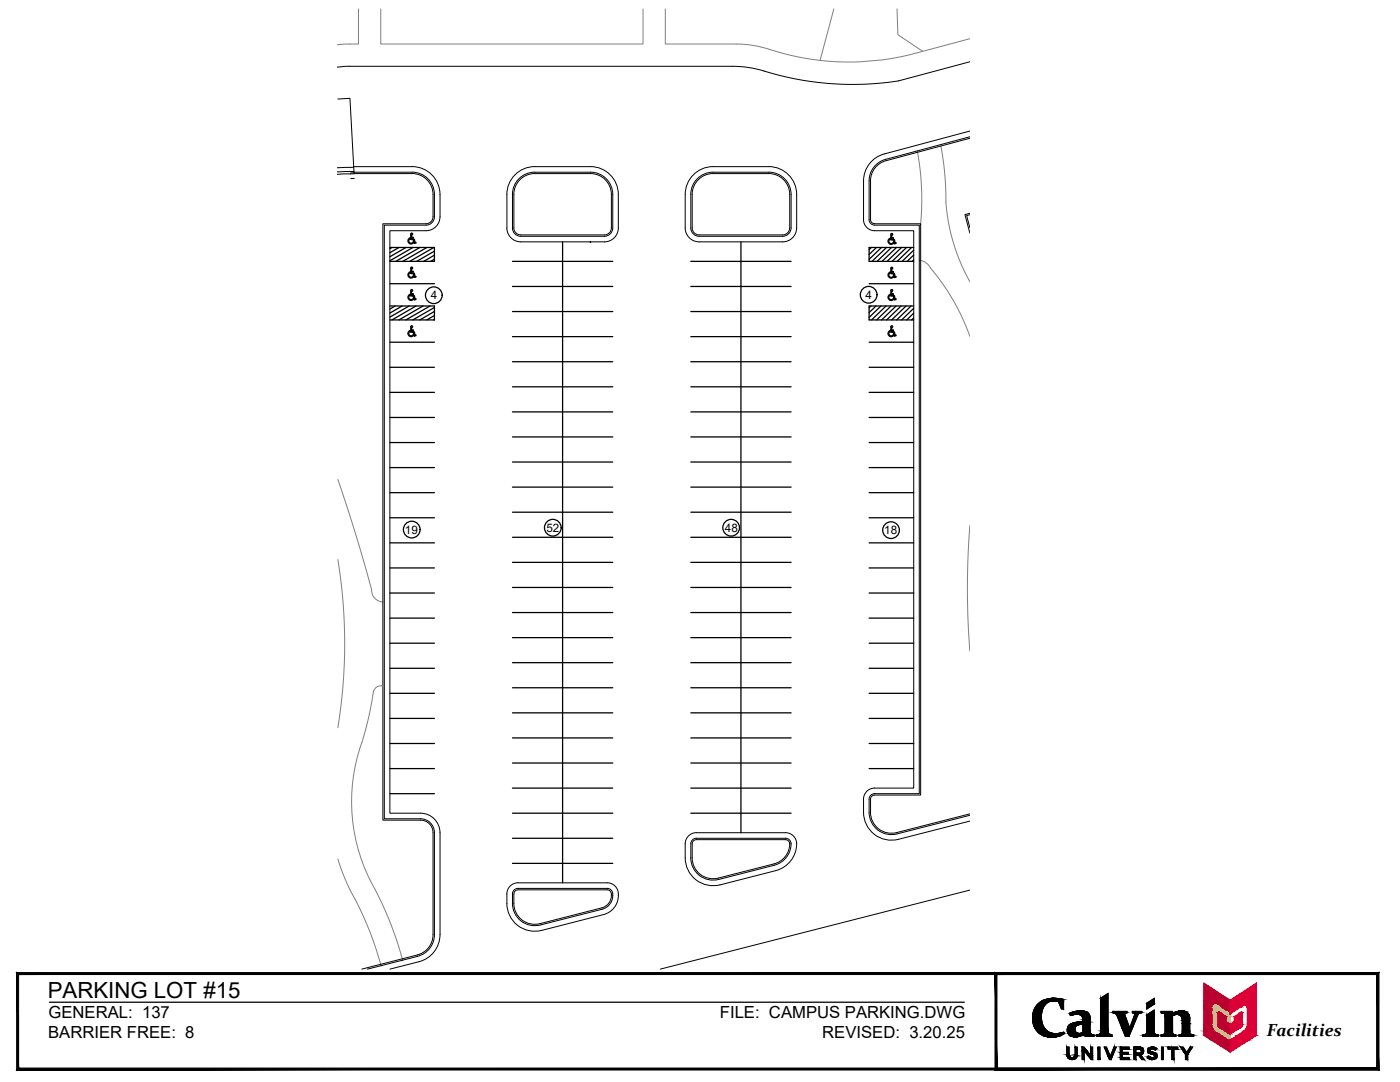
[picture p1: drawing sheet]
<svg xmlns="http://www.w3.org/2000/svg" width="279mm" height="216mm" viewBox="0 0 279 216" stroke-linecap="round" stroke-linejoin="round" font-family="sans-serif">
<defs><g id="words">
<text font-size="4.4" x="9.5" y="199.1">PARKING LOT #15</text>
<text font-size="3.5" x="252.8" y="206.8">Facilities</text>
<g font-size="3.3">
<text x="9.7" y="203.1">GENERAL: 137</text>
<text x="143.7" y="203.1">FILE: CAMPUS PARKING.DWG</text>
<text x="9.6" y="207.1">BARRIER FREE: 8</text>
<text x="164.1" y="207.1">REVISED: 3.20.25</text>
</g>
<g font-size="2.3">
<text x="86" y="59.7">4</text>
<text x="172.8" y="59.7">4</text>
<text x="80.8" y="106.5">19</text>
<text x="109.1" y="106.1">52</text>
<text x="144.7" y="106.1">48</text>
<text x="176.5" y="106.6">18</text>
</g>
</g></defs>
<!-- layer: CAMPUS MASTER PLAN - BASE|C-WALK -->
<g fill="none" stroke="#808080" stroke-width=".2">
<path d="M71.5 1.8v7l-4.1 .1M76 1.8v7h52.3v-7M132.8 1.8v7h14.1a23.1 23.1 0 0 1 8 1.5 51.2 51.2 0 0 0 16.7 2 52.7 52.7 0 0 0 12.6-2.1l9.3-2.5M166.4 1.8l-2.7 10.3M179 1.8l.2 5.1 5 3.3M183.1 30.1a52.9 52.9 0 0 1 .6 14.6M187.8 29.1l.5 3.2 .4 4.8a37.4 37.4 0 0 0 4.8 19.1M183.7 52a2.93 2.93 0 0 1 2 1.5M185.7 53.5a43.6 43.6 0 0 1 7.8 13.6M67.4 95.7l3.7 11.4 3.1 10.5M67.4 111.7a103.8 103.8 0 0 1 0 33.5M74.2 117.6a2.39 2.39 0 0 0 2.2 2.5"/>
<path d="M193.5 104.8a163.6 163.6 0 0 0 0 25.1M76.4 136.9a1.59 1.59 0 0 0-1.9 1.2l-.9 5.1-1.4 4.9M72.2 148.1a35.1 35.1 0 0 0 2.6 29.3 69.5 69.5 0 0 1 5.6 14.2M67.4 171.4a45.8 45.8 0 0 0 4.3 9.8l2.2 4.8 2.2 6.7"/>
</g>
<!-- layer: CAMPUS MASTER PLAN - BASE|C-ROAD -->
<g fill="none" stroke="#000" stroke-width=".2">
<path d="M193.5 12.3l-9.7 2.6a44.1 44.1 0 0 1-14 1.9 62.8 62.8 0 0 1-18.8-3l-2.4-.4-2.4-.2h-76.4l-2.4 .2M70.6 33.3l11.6-.1a5.6 5.6 0 0 1 5.6 5.6v4.5a2.78 2.78 0 0 1-2.8 2.7h-7.2v116.3h6.1a3.9 3.9 0 0 1 3.9 3.9v20.3a5.6 5.6 0 0 1-4.2 5.4l-5.8 1.5M70.6 34.4h11.6a4.5 4.5 0 0 1 4.5 4.4v4.5a1.67 1.67 0 0 1-1.7 1.6h-8.3v118.5h7.2a2.78 2.78 0 0 1 2.8 2.8v20.3a4.5 4.5 0 0 1-3.4 4.3l-10 2.6M70.7 34.6h11.5a4.2 4.2 0 0 1 4.2 4.2v4.5a1.39 1.39 0 0 1-1.4 1.4h-8.6v119h7.5a2.5 2.5 0 0 1 2.5 2.5v20.3a4.2 4.2 0 0 1-3.1 4.1l-11.1 2.8M101.2 38.8a5.5 5.5 0 0 1 5.5-5.5l11.1-.1a5.6 5.6 0 0 1 5.6 5.6v6.7a2.78 2.78 0 0 1-2.8 2.8h-16.7a2.78 2.78 0 0 1-2.7-2.8M101.2 38.8v6.7M103.3 35.9a4.4 4.4 0 0 1 3.4-1.5h11.1a4.5 4.5 0 0 1 4.5 4.4v6.7a1.67 1.67 0 0 1-1.7 1.6h-16.7a1.65 1.65 0 0 1-1.6-1.6v-6.7a4.4 4.4 0 0 1 1-2.9zM103.5 36.1a4.1 4.1 0 0 1 3.2-1.5h11.1a4.2 4.2 0 0 1 4.2 4.2v6.7a1.39 1.39 0 0 1-1.4 1.4h-16.7a1.39 1.39 0 0 1-1.4-1.4v-6.7a4.2 4.2 0 0 1 1-2.7zM138.9 35.9a4.4 4.4 0 0 1 3.4-1.5h11.1a4.5 4.5 0 0 1 4.5 4.4v6.7a1.67 1.67 0 0 1-1.7 1.6h-16.7a1.67 1.67 0 0 1-1.6-1.6v-6.7a4.4 4.4 0 0 1 1-2.9zM139.1 36.1a4.1 4.1 0 0 1 3.2-1.5h11.1a4.2 4.2 0 0 1 4.2 4.2v6.7a1.39 1.39 0 0 1-1.4 1.4h-16.7a1.39 1.39 0 0 1-1.4-1.4v-6.7a4.2 4.2 0 0 1 1-2.7zM172.3 36.1v7.7a2.23 2.23 0 0 0 2.3 2.2h7.8v111.3h-7.8a2.21 2.21 0 0 0-2.3 2.2 8.9 8.9 0 0 0 .8 5.4 5.6 5.6 0 0 0 6.2 2.6l14.2-3.7M173.5 36.1l-.1 7.7a1.12 1.12 0 0 0 1.2 1.1h8.9v113.5h-8.9a1.1 1.1 0 0 0-1.2 1.1 8.9 8.9 0 0 0 .4 4.3 4.5 4.5 0 0 0 5.2 2.6l14.5-3.7"/>
<path d="M173.7 36.1v7.7a.83 .83 0 0 0 .9 .8l9.1 .1v113.9h-9.1a.83 .83 0 0 0-.9 .9 7.8 7.8 0 0 0 .5 4.4 4.2 4.2 0 0 0 4.7 2.2l14.6-3.7M193.5 26.2l-17 4.5a5.6 5.6 0 0 0-4.2 5.4M193.5 27.3l-16.7 4.5a4.4 4.4 0 0 0-3.3 4.3M193.5 27.6l-16.7 4.5a4.2 4.2 0 0 0-3.1 4M159 45.5a2.78 2.78 0 0 1-2.8 2.8h-16.7a2.78 2.78 0 0 1-2.8-2.8v-6.7a5.6 5.6 0 0 1 5.6-5.6l11.1 .1a5.5 5.5 0 0 1 5.6 5.5v6.7M193.5 42.8l-.6 .2 .6 2.4M193.5 42.6l-.9 .2 .9 3.7M101.2 178.4a2.21 2.21 0 0 1 2.2-2.2l17.8-.1a2.42 2.42 0 0 1 2.1 3.3 3.9 3.9 0 0 1-2.8 3.1l-12.4 3.2M101.2 178.4v1.9M102.7 177.5l.7-.2h17.8a1.18 1.18 0 0 1 1.1 1.4 2.81 2.81 0 0 1-2.1 2.7l-12.4 3.2a4.4 4.4 0 0 1-5.5-4.3v-1.9v-.4zM122 178.4a.83 .83 0 0 0-.8-.9l-17.8 .1a.81 .81 0 0 0-.8 .8 6.1 6.1 0 0 0 .7 4.2 4.2 4.2 0 0 0 4.4 1.7l12.4-3.2a2.55 2.55 0 0 0 1.9-2.7M139 167.5a.83 .83 0 0 0-.9 .9 8 8 0 0 0 .5 4.6 4.2 4.2 0 0 0 4.7 2.2l11.2-2.8a4.2 4.2 0 0 0 3.1-4.1"/>
<path d="M139 166.1a2.23 2.23 0 0 0-2.3 2.3 9.1 9.1 0 0 0 .8 5.5 5.6 5.6 0 0 0 6.2 2.7l11.1-2.9a5.4 5.4 0 0 0 4.1-5.9 2.23 2.23 0 0 0-2.1-1.7l-17.8 .1M139 167.3a1.1 1.1 0 0 0-1.1 1.1 9 9 0 0 0 .3 4.5 4.5 4.5 0 0 0 5.2 2.6l11.1-2.9a4.4 4.4 0 0 0 3.3-4.6 1.12 1.12 0 0 0-1-.7M139 167.5h17.8a.83 .83 0 0 1 .8 .9M139 167.3h17.8M157.6 168.4h.1M193.5 177.6l-61.7 15.8M101.2 180.3a5.6 5.6 0 0 0 6.9 5.3"/>
</g>
<!-- layer: CAMPUS MASTER PLAN - BASE|C-PVMT-CONC -->
<path d="M67.4 19.8l2.4-.2 .9 15.1h-.7M70 34.7l-2.6 .1M70.6 33.4l-3.2 .1M70.6 34.2l-3.2 .1M70.7 34.5h-.7M70.7 35.6h-.7" fill="none" stroke="#000" stroke-width=".2"/>
<!-- layer: C-PARK -->
<g fill="none" stroke="#000" stroke-width=".25">
<path d="M77.8 49.4h8.9v2.8h-8.9M77.8 56.6h8.9M78.2 49.4l-.4 .2M79.6 49.4l-1.8 1M81 49.4l-3.2 1.8M81.6 47.6l.3-.1a.5 .5 0 0 0-.4 .6 .5 .5 0 0 0 .6 .4 .5 .5 0 0 0 .4-.5 .56 .56 0 0 1-.5 .7 .56 .56 0 0 1-.6-.6zM81.6 54.4l.3-.1a.5 .5 0 0 0-.4 .6 .5 .5 0 0 0 .6 .4 .5 .5 0 0 0 .4-.5 .56 .56 0 0 1-.5 .7 .56 .56 0 0 1-.6-.6zM82 46.6h.3v.2l-.2 .1v.4h.3l.1 .2h-.4v.1l.6 .1 .1 .7h.2v.1l-.3 .1-.1-.7-.6-.1zM82 53.4h.3v.2l-.2 .1v.4h.3l.1 .2h-.4v.1l.6 .1 .1 .7 .2-.1v.2l-.3 .1-.1-.7-.6-.1zM82 57.8h.3v.3h-.2v.5h.3l.1 .2-.4-.1v.2l.6 .1 .1 .7 .2-.1v.2h-.3l-.1-.7-.6-.1zM82.4 49.4l-4.6 2.6M82.5 59.3a.5 .5 0 0 1-.4 .5 .5 .5 0 0 1-.6-.4 .5 .5 0 0 1 .4-.6 .6 .6 0 0 0-.4 .9 .6 .6 0 0 0 .9 .1l.2-.2-.1-.3"/>
<path d="M83.8 49.4l-4.8 2.8M85.2 49.4l-4.8 2.8M86.6 49.4l-4.8 2.8M86.7 50.1l-3.5 2.1M86.7 50.9l-2.1 1.3M86.7 51.7l-.8 .5M102.3 52.2h20M102.3 57.2h20M112.3 48.3v127.9M117.8 48.4h.1M137.9 52.2h20M137.9 57.2h20"/>
<path d="M147.9 48.3v117.9M173.5 56.6h8.9M173.9 49.4l-.4 .4M174.9 49.4l-1.4 1.4M175.9 49.4l-2.4 2.4M176.9 49.4l-2.9 2.8M177.5 58.8h.2a.5 .5 0 0 0-.3 .6 .5 .5 0 0 0 .5 .4 .5 .5 0 0 0 .4-.5 .56 .56 0 0 1-.5 .7 .56 .56 0 0 1-.6-.7zM177.7 47.5a.61 .61 0 0 0-.4 1 .61 .61 0 0 0 1.1-.2l-.1-.2a.48 .48 0 0 1-.4 .5 .48 .48 0 0 1-.5-.4 .48 .48 0 0 1 .3-.5M177.7 47.5v.2M177.7 54.4a.48 .48 0 0 0-.3 .6 .48 .48 0 0 0 .5 .3 .48 .48 0 0 0 .4-.4 .56 .56 0 0 1-.5 .6 .56 .56 0 0 1-.6-.6l.3-.5 .2-.1v.1M177.8 46.7h.3v.2l-.2 .1v.4h.4v.2l-.4-.1v.2l.6 .1 .1 .7 .2-.1v.2h-.3l-.1-.7h-.6zM177.8 53.4h.3v.2l-.2 .1v.4l.4 .1v.1h-.4v.2h.6l.1 .7h.2v.1l-.3 .1-.1-.7-.6-.1z"/>
<path d="M177.8 57.8h.3v.3h-.2v.5h.4v.2l-.4-.1v.2l.6 .1 .1 .7 .2-.1v.2h-.3l-.1-.7-.6-.1zM177.9 49.4l-2.9 2.8M178.9 49.4l-2.9 2.8M179.9 49.4l-2.9 2.8M180.9 49.4l-2.9 2.8M181.9 49.4l-2.9 2.8M182.4 49.9l-2.4 2.3M182.4 50.9l-1.4 1.3M182.4 51.9l-.4 .3M182.4 49.4h-8.9v2.8h8.9M77.8 78.3h8.9M77.8 73.3h8.9"/>
<path d="M77.8 68.3h8.9M77.8 61.1h8.9v2.7h-8.9M78.9 61.1l-1.1 .6M80.3 61.1l-2.5 1.4M81.7 61.1l-3.9 2.2M81.9 66.1a.48 .48 0 0 0-.3 .5 .48 .48 0 0 0 .5 .4 .48 .48 0 0 0 .4-.5 .56 .56 0 0 1-.5 .7 .56 .56 0 0 1-.6-.7l.2-.4 .3-.2v.2M82 65.1h.3v.2l-.2 .1v.4h.3l.1 .2-.4-.1v.2l.6 .1 .1 .7 .2-.1v.2l-.3 .1-.1-.8h-.6zM83 61.1l-4.8 2.7M84.4 61.1l-4.8 2.7M85.8 61.1l-4.8 2.7M86.7 61.4l-4.3 2.4M86.7 62.1l-2.9 1.7"/>
<path d="M86.7 62.9l-1.5 .9M86.7 63.8h-.1M102.3 62.2h20M102.3 67.2h20M102.3 72.2h20M102.3 77.2h20M137.9 62.2h20M137.9 67.2h20M137.9 72.2h20M137.9 77.2h20M173.5 78.3h8.9M173.5 73.3h8.9"/>
<path d="M173.5 68.3h8.9M173.8 61.1l-.3 .3M174.8 61.1l-1.3 1.3M175.8 61.1l-2.3 2.2M176.8 61.1l-2.9 2.7M177.5 66.1l.2-.1a.5 .5 0 0 0-.3 .6 .5 .5 0 0 0 .5 .4 .5 .5 0 0 0 .4-.5 .56 .56 0 0 1-.5 .7 .56 .56 0 0 1-.6-.6zM177.8 65.1h.3v.2l-.2 .1v.4h.4v.2h-.4v.1l.6 .1 .1 .7h.2v.1l-.3 .1-.1-.7-.6-.1zM177.8 61.1l-2.8 2.7M178.8 61.1l-2.9 2.7M179.8 61.1l-2.8 2.7M180.8 61.1l-2.9 2.7M181.8 61.1l-2.8 2.7"/>
<path d="M182.4 61.5l-2.5 2.3M182.4 62.5l-1.4 1.3M182.4 63.4l-.5 .4M182.4 61.1h-8.9v2.7h8.9M77.8 98.3h8.9M77.8 93.3h8.9M77.8 88.3h8.9M77.8 83.3h8.9M102.3 82.2h20M102.3 87.2h20M102.3 92.2h20M102.3 97.2h20"/>
<path d="M137.9 82.2h20M137.9 87.2h20M137.9 92.2h20M137.9 97.2h20M173.5 98.3h8.9M173.5 93.3h8.9M173.5 88.3h8.9M173.5 83.3h8.9M77.8 118.3h8.9M77.8 113.3h8.9M77.8 108.3h8.9M77.8 103.3h8.9"/>
<path d="M102.3 102.2h20M102.3 107.2h20M102.3 112.2h20M102.3 117.2h20M137.9 102.2h20M137.9 107.2h20M137.9 112.2h20M137.9 117.2h20M173.5 118.3h8.9M173.5 113.3h8.9M173.5 108.3h8.9M173.5 103.3h8.9"/>
<path d="M77.8 138.3h8.9M77.8 133.4h8.9M77.8 128.3h8.9M77.8 123.3h8.9M102.3 127.2h20M102.3 122.2h20M102.3 132.2h20M102.3 137.2h20M137.9 127.2h20M137.9 122.2h20M137.9 132.2h20M137.9 137.2h20"/>
<path d="M173.5 138.3h8.9M173.5 133.4h8.9M173.5 128.3h8.9M173.5 123.3h8.9M77.8 158.4h8.9M77.8 153.4h8.9M77.8 148.4h8.9M77.8 143.4h8.9M102.3 142.2h20M102.3 147.2h20M102.3 152.3h20M102.3 157.3h20"/>
<path d="M137.9 142.2h20M137.9 147.2h20M137.9 152.3h20M137.9 157.3h20M173.5 153.4h8.9M173.5 148.4h8.9M173.5 143.4h8.9M102.3 172.3h20M102.3 167.3h20M102.3 162.3h20M137.9 162.3h20"/>
</g>
<!-- layer: C-PARK-TEXT -->
<g fill="none" stroke="#000" stroke-width=".25">
<circle cx="86.6" cy="58.9" r="1.67"/>
<circle cx="173.4" cy="58.8" r="1.67"/>
<circle cx="82.2" cy="105.7" r="1.67"/>
<circle cx="110.3" cy="105.3" r="1.67"/>
<circle cx="145.9" cy="105.3" r="1.67"/>
<circle cx="177.8" cy="105.8" r="1.67"/>
</g>
<!-- layer: A-TITL -->
<g fill="#000" stroke="#000" stroke-width=".2">
<path d="M210 199.2h.4zM219.6 199.2l1.5-1v1zM228.9 200.2l1.5-1v1zM209.5 207h.8zM212 206h.3zM213.6 204.4h4zM213.6 202.6h.3zM213.7 211.4h.5zM214.5 206.9h.4zM215.5 201.7h.4zM216.3 206.5h2zM219.6 206.3h1.6z"/>
<path d="M219.6 206.2h1.5zM228.7 206.3h1.8zM228.8 206.3h1.7zM228.9 200.2h1.5v.2zM229.8 208.9h.4zM230.4 210.5h.5zM228.9 202.5l1.5-1v1zM234 202.3h3.2zM235.7 201.7h.3z"/>
<path d="M207.7 199.9h1.6zM207.5 200h1.6z"/>
<path d="M207.8 199.8l1.5 .1 .3-.1zM207.7 199.9l.1-.1 1.5 .1z"/>
<path d="M207.9 199.8h1.8zM207.8 199.8h1.8z"/>
<path d="M207.9 199.8h1.9zM207.9 199.8h1.8z"/>
<path d="M208 199.7h2.1zM207.9 199.8h1.9z"/>
<path d="M208 199.7h2.3zM208 199.7h2.3z"/>
<path d="M208 199.7h2.3zM208 199.7h2.1z"/>
<path d="M210.3 199.7h2zM210.3 199.7h2z"/>
<path d="M210 199.2h.8zM209.8 199.2h1z"/>
<path d="M209.8 199.2h1.1zM209.7 199.2h1.2z"/>
<path d="M209.7 199.2l1.6 .1zM209.5 199.3h1.8z"/>
<path d="M209.5 199.3h1.9zM209.4 199.3h2z"/>
<path d="M209.4 199.3h2.4zM209.2 199.3h2.6z"/>
<path d="M209.2 199.3h2.7zM209 199.3h2.9z"/>
<path d="M209 199.3l3.2 .1zM208.8 199.4h3.4z"/>
<path d="M208.8 199.4l3.5 .1zM208.6 199.5h3.7z"/>
<path d="M208.6 199.5h3.7zM208.6 199.5h3.7z"/>
<path d="M208.6 199.5l3.7 .1zM208.3 199.6h4z"/>
<path d="M208.3 199.6l4 .1v-.1zM208.1 199.7l.2-.1 4 .1z"/>
<path d="M208.1 199.7h4.2zM208 199.7h4.3z"/>
<path d="M210.3 199.7h2zM210.3 199.7h2z"/>
<path d="M210.6 199.7l1.7 .1zM210.6 199.7l1.7 .1z"/>
<path d="M210.9 199.8l1.4 .1zM210.9 199.8l1.4 .1z"/>
<path d="M211.2 199.9l1.1 1.4v-1.4zM211.2 199.9l1.1 1.4h-.5z"/>
<path d="M219.6 199.2l1.5 6.3v-6.3zM219.6 199.2l1.5 6.3h-1.5z"/>
<path d="M3.7 213.1l-.4 .4 271.5-.4zM3.3 213.5l271.5-.4 .4 .4zM274.8 194.5v18.6l.4 .4zM274.8 194.5l.4-.4v19.4zM3.7 194.5h271.1l.4-.4zM3.3 194.1h271.9l-271.5 .4zM3.3 194.1l.4 19v-18.6zM3.3 194.1l.4 19-.4 .4z"/>
<path d="M199 213.1l-.4 .4 76.2-.4zM198.6 213.5l76.2-.4 .4 .4zM274.8 194.5v18.6l.4 .4zM274.8 194.5l.4-.4v19.4zM199 194.5h75.8l.4-.4zM198.6 194.1h76.6l-76.2 .4zM198.6 194.1l.4 19v-18.6zM198.6 194.1l.4 19-.4 .4z"/>
<path d="M206.1 202.5l1.7 .2v-.2zM206.1 202.5l1.7 .2h-1.7z"/>
<path d="M206.1 202.7l1.7 .2v-.2zM206.1 202.7l1.7 .2h-1.7z"/>
<path d="M206.1 202.9l1.7 .1v-.1zM206.1 202.9l1.7 .1h-1.7z"/>
<path d="M206.1 203l1.7 .2v-.2zM206.1 203l1.7 .2h-1.7z"/>
<path d="M206.1 203.2l1.8 .2-.1-.2zM206.1 203.2l1.8 .2h-1.8z"/>
<path d="M206.1 203.4l1.8 .2v-.2zM206.1 203.4l1.8 .2h-1.8z"/>
<path d="M206.1 202.3l1.7 .2 .1-.2zM206.1 202.3l1.7 .2h-1.7z"/>
<path d="M206.1 203.6l1.8 .2v-.2zM206.1 203.6l1.8 .2h-1.8z"/>
<path d="M206.2 202.1l1.7 .2v-.2zM206.2 202.1l1.7 .2h-1.8z"/>
<path d="M206.2 202h1.7zM206.2 202l1.7 .1z"/>
<path d="M206.1 203.8l1.9 .2-.1-.2zM206.1 203.8l1.9 .2h-1.9z"/>
<path d="M206.1 204l1.9 .2v-.2zM206.1 204l1.9 .2h-1.8z"/>
<path d="M206.3 201.8l1.6 .2 .1-.2zM206.3 201.8l1.6 .2h-1.7z"/>
<path d="M206.3 201.7h1.7zM206.3 201.7l1.7 .1z"/>
<path d="M206.2 204.2l1.9 .1-.1-.1zM206.2 204.2l1.9 .1h-1.9z"/>
<path d="M206.4 201.5l1.6 .2v-.2zM206.4 201.5l1.6 .2h-1.7z"/>
<path d="M206.2 204.3l1.9 .2v-.2zM206.2 204.3l1.9 .2h-1.8z"/>
<path d="M206.4 201.4l1.6 .1 .1-.1zM206.4 201.4l1.6 .1h-1.6z"/>
<path d="M206.3 204.5l1.9 .2-.1-.2zM206.3 204.5l1.9 .2h-1.9z"/>
<path d="M206.5 201.2l1.6 .2 .1-.2zM206.5 201.2l1.6 .2h-1.7z"/>
<path d="M206.6 201.1h1.6zM206.6 201.1l1.6 .1z"/>
<path d="M206.3 204.7l1.9 .1zM206.3 204.7l1.9 .1z"/>
<path d="M206.4 204.8l1.9 .1-.1-.1zM206.4 204.8l1.9 .1h-1.9z"/>
<path d="M206.7 200.9l1.5 .2 .1-.2zM206.7 200.9l1.5 .2h-1.6z"/>
<path d="M206.4 204.9l2 .2-.1-.2zM206.4 204.9l2 .2h-1.9z"/>
<path d="M206.7 200.8h1.6zM206.7 200.8l1.6 .1z"/>
<path d="M206.5 205.1h2zM206.5 205.1h2z"/>
<path d="M206.5 205.1l2.1 .2-.1-.2zM206.5 205.1l2.1 .2h-1.9z"/>
<path d="M206.9 200.6l1.4 .2 .2-.2zM206.9 200.6l1.4 .2h-1.6z"/>
<path d="M206.9 200.6h1.6zM206.9 200.6h1.6z"/>
<path d="M206.7 205.3l1.9 .1zM206.7 205.3l1.9 .1z"/>
<path d="M207.1 200.4l1.4 .2 .1-.2zM207.1 200.4l1.4 .2h-1.6z"/>
<path d="M206.7 205.4l2.1 .2-.2-.2zM206.7 205.4l2.1 .2h-2z"/>
<path d="M207.1 200.4h1.6zM207.1 200.4h1.5z"/>
<path d="M207.2 200.3l1.5 .1 .1-.1zM207.1 200.4l.1-.1 1.5 .1z"/>
<path d="M206.8 205.6h2.1zM206.8 205.6h2.1z"/>
<path d="M207.3 200.2h1.5zM207.2 200.3h1.6z"/>
<path d="M206.9 205.6l2.1 .1zM206.9 205.6l2.1 .1z"/>
<path d="M207 205.7l2.3 .2-.3-.2zM207 205.7l2.3 .2h-2.2z"/>
<path d="M207.5 200.1l1.3 .1 .3-.1zM207.3 200.2l.2-.1 1.3 .1z"/>
<path d="M207.5 200h1.6zM207.5 200.1h1.6z"/>
<path d="M207.1 205.9h2.2zM207.1 205.9h2.2z"/>
<path d="M207.1 205.9l2.5 .1-.3-.1zM207.1 205.9l2.5 .1h-2.3z"/>
<path d="M209.5 207h.8zM209.7 207h.6z"/>
<path d="M207.3 206l2.5 .1zM207.3 206l2.5 .1z"/>
<path d="M207.4 206.1l2.6 .1zM207.4 206.1l2.6 .1z"/>
<path d="M207.4 206.2h2.7zM207.4 206.2h2.7z"/>
<path d="M207.5 206.2h2.9zM207.5 206.2h2.9z"/>
<path d="M207.5 206.2h3.2zM207.5 206.2h3.2z"/>
<path d="M209.3 206.9h1.3zM209.3 206.9l1 .1z"/>
<path d="M209.1 206.9h1.6zM209.1 206.9h1.5z"/>
<path d="M209 206.9h1.9zM209 206.9h1.7z"/>
<path d="M208.7 206.8h2.4zM208.7 206.8l2.2 .1z"/>
<path d="M208.6 206.8h2.6zM208.6 206.8h2.5z"/>
<path d="M208.4 206.7h3.1zM208.4 206.7l2.8 .1z"/>
<path d="M208.3 206.7h3.2zM208.3 206.7h3.2z"/>
<path d="M208 206.6l3.5 .1 .3-.1zM208 206.6l3.5 .1h-3.2z"/>
<path d="M207.8 206.4l4 .2 .3-.2zM207.8 206.4l4 .2h-3.8zM208 206.6h3.8zM208 206.6h3.8z"/>
<path d="M207.7 206.4h4.4zM207.7 206.4h4.4z"/>
<path d="M212 206l.3 .1zM211.8 206.1h.5z"/>
<path d="M211.8 206.1l.5 .1zM211.5 206.2h.8z"/>
<path d="M211.5 206.2h.9zM211.1 206.2h1.3z"/>
<path d="M211.1 206.2h1.3zM210.8 206.2h1.6z"/>
<path d="M210.8 206.2h1.6zM210.7 206.2h1.7z"/>
<path d="M207.5 206.2l4.6 .2 .3-.2zM207.5 206.2l4.6 .2h-4.4z"/>
<path d="M212.9 208.9l.5 1.6v-1.6zM212.9 208.9l.5 1.6h-.5z"/>
<path d="M212.9 210.5h.5zM212.9 210.5h.5z"/>
<path d="M212.9 210.5l.5 .1zM212.9 210.5l.5 .1z"/>
<path d="M212.9 210.6l.5 .1zM212.9 210.6l.5 .1z"/>
<path d="M212.9 210.7h.5zM212.9 210.7h.5z"/>
<path d="M212.9 210.7l.6 .1zM212.9 210.7l.6 .1z"/>
<path d="M213 210.8l.5 .1zM213 210.8l.5 .1z"/>
<path d="M213 210.9h.6zM213 210.9h.6z"/>
<path d="M213 210.9l.6 .1zM213 210.9l.6 .1z"/>
<path d="M213.1 211h.7zM213.1 211h.7z"/>
<path d="M213.7 211.4h.4zM213.8 211.4h.3z"/>
<path d="M213.1 211h.8zM213.1 211h.8z"/>
<path d="M213.1 211h.8zM213.1 211h.8z"/>
<path d="M213.6 202.5h.4zM213.6 202.5l.3 .1z"/>
<path d="M213.1 211h.9zM213.1 211h.9z"/>
<path d="M213.6 202.5h.7zM213.6 202.5h.4z"/>
<path d="M213.6 211.4h.7zM213.6 211.4h.6z"/>
<path d="M213.5 211.3h.9zM213.5 211.3l.8 .1z"/>
<path d="M214.5 206.9h.3zM214.5 206.9h.3z"/>
<path d="M213.4 211.3h1.1zM213.4 211.3h1z"/>
<path d="M213 205.3h1.5zM213 205.3h1.5z"/>
<path d="M213 205.3l1.5 .2v-.2zM213 205.3l1.5 .2h-1.5zM213 205.5h1.5zM213 205.5h1.5z"/>
<path d="M213 205.5l1.6 .2-.1-.2zM213 205.5l1.6 .2h-1.6z"/>
<path d="M214.5 210.6h.5zM214.5 210.6h.5z"/>
<path d="M213 205.1l1.5 .2 .1-.2zM213 205.1l1.5 .2h-1.5z"/>
<path d="M213 205.1h1.6zM213 205.1h1.6z"/>
<path d="M213.3 211.2h1.3zM213.3 211.2l1.2 .1z"/>
<path d="M213 205.7h1.6zM213 205.7h1.6z"/>
<path d="M213 205.7l1.6 .1v-.1zM213 205.7l1.6 .1h-1.6z"/>
<path d="M213.6 202.4h1zM213.6 202.4l.7 .1z"/>
<path d="M213.1 204.9l1.5 .2v-.2zM213.1 204.9l1.5 .2h-1.6z"/>
<path d="M213.3 211.2h1.3zM213.3 211.2h1.3z"/>
<path d="M213 205.8h1.6zM213 205.8h1.6z"/>
<path d="M213 205.8l1.7 .1zM213 205.8l1.7 .1z"/>
<path d="M213.2 204.8h1.5zM213.2 204.8l1.4 .1h-1.5zM213.1 204.9h1.5zM213.1 204.9h1.5z"/>
<path d="M213.2 204.8h1.5zM213.2 204.8h1.5z"/>
<path d="M213 205.9l1.7 .1zM213 205.9l1.7 .1z"/>
<path d="M213.2 211.1h1.5zM213.2 211.1l1.4 .1z"/>
<path d="M213.2 204.8h1.5zM213.2 204.8h1.5z"/>
<path d="M213.1 206h1.7zM213.1 206h1.7z"/>
<path d="M213.1 211h1.7zM213.1 211l1.6 .1z"/>
<path d="M214.1 211h.7zM214 211h.8z"/>
<path d="M213.1 206l1.8 .1zM213.1 206l1.8 .1z"/>
<path d="M214.2 211h.6zM214.1 211h.7z"/>
<path d="M213.3 204.7h1.5zM213.3 204.7l1.4 .1z"/>
<path d="M214.3 210.9l.5 .1zM214.3 210.9l.5 .1z"/>
<path d="M214.3 211h.5zM214.2 211h.6z"/>
<path d="M213.3 204.6h1.6zM213.3 204.6l1.5 .1z"/>
<path d="M213.1 206.1h1.8zM213.1 206.1h1.8z"/>
<path d="M214.4 210.9h.5zM214.3 210.9h.5z"/>
<path d="M213.3 204.6h1.6zM213.3 204.6h1.6z"/>
<path d="M213.1 206.1h1.9zM213.1 206.1h1.9z"/>
<path d="M214.5 210.8h.4zM214.5 210.8l.4 .1h-.5z"/>
<path d="M214.5 210.8h.4zM214.5 210.8h.4z"/>
<path d="M213.6 202.4h1.3zM213.6 202.4h1z"/>
<path d="M214.5 210.7h.5zM214.5 210.7l.4 .1z"/>
<path d="M213.1 206.1l2 .1zM213.1 206.1l2 .1z"/>
<path d="M214.6 208.9l.4 1.6v-1.6zM214.6 208.9l.4 1.6h-.4z"/>
<path d="M214.6 210.5l.4 .1v-.1zM214.6 210.5l.4 .1h-.5z"/>
<path d="M214.5 210.6l.5 .1v-.1zM214.5 210.6l.5 .1h-.5z"/>
<path d="M214.3 206.9h.7zM214.3 206.9h.6z"/>
<path d="M214.3 206.9h.8zM214.3 206.9h.7z"/>
<path d="M213.1 206.2h2.1zM213.1 206.2h2.1z"/>
<path d="M213.4 204.5h1.7zM213.4 204.5l1.5 .1h-1.6z"/>
<path d="M213.4 204.5h1.7zM213.4 204.5h1.7z"/>
<path d="M213.2 206.2h2.1zM213.2 206.2h2.1z"/>
<path d="M214 206.8h1.3zM214 206.8l1.1 .1z"/>
<path d="M213.5 204.5h1.8zM213.4 204.5h1.7z"/>
<path d="M213.2 206.2h2.2zM213.2 206.2h2.2z"/>
<path d="M213.9 206.8h1.4zM213.9 206.8h1.4z"/>
<path d="M213.9 206.8h1.5zM213.9 206.8h1.4z"/>
<path d="M213.5 204.4h2zM213.5 204.5h1.8z"/>
<path d="M213.7 206.7h1.9zM213.7 206.7l1.7 .1z"/>
<path d="M213.7 206.7h1.9zM213.7 206.7h1.9z"/>
<path d="M213.6 206.6h2.1zM213.6 206.6l2 .1z"/>
<path d="M213.6 204.4h2.2zM213.5 204.4h2z"/>
<path d="M213.4 206.5h2.5zM213.4 206.5l2.3 .1z"/>
<path d="M215.5 201.7h.5zM215.3 201.7h.7z"/>
<path d="M215.3 201.7h.8zM215.2 201.7h.9z"/>
<path d="M213.3 206.4l2.6 .1 .1-.1zM213.3 206.4l2.6 .1h-2.5zM213.4 206.5h2.5zM213.4 206.5h2.5z"/>
<path d="M213.6 204.4h2.5zM213.6 204.4h2.2z"/>
<path d="M215.2 201.7l1.1 .1zM214.9 201.8h1.4zM214.9 201.8h1.4zM214.9 201.8h1.4z"/>
<path d="M213.3 206.4h2.8zM213.3 206.4h2.7z"/>
<path d="M214.9 201.8h1.6zM214.7 201.8h1.8z"/>
<path d="M216 208.9l.9 .8-.6-.8zM216 208.9l.9 .8h-.9z"/>
<path d="M216 209.7l.4 1.7v-1.7zM216 209.7l.4 1.7h-.4z"/>
<path d="M214.7 201.8h1.9zM214.6 201.8h2z"/>
<path d="M214.6 201.8l2.1 .1zM214.4 201.9h2.3z"/>
<path d="M214.4 201.9h2.4zM214.2 201.9h2.6z"/>
<path d="M214.2 201.9l2.7 .1zM214 202h2.9z"/>
<path d="M216.4 209.7l1.2 .9-.7-.9zM216.4 209.7l1.2 .9h-.5z"/>
<path d="M214 202l3 .1zM213.8 202.1h3.2z"/>
<path d="M213.8 202.1h3.3zM213.7 202.1h3.4z"/>
<path d="M213.7 202.1l3.5 .1zM213.5 202.2h3.7z"/>
<path d="M213.5 202.2h3.7zM213.5 202.2h3.7z"/>
<path d="M213.5 202.2l3.8 .2-.1-.2zM213.5 202.2l3.8 .2h-3.8z"/>
<path d="M213.5 202.4h3.8zM213.5 202.4h3.8z"/>
<path d="M214.9 202.4h2.4zM214.9 202.4h2.4z"/>
<path d="M215.2 202.4h2.2zM215.2 202.4h2.2z"/>
<path d="M215.4 202.4l2 .1zM215.4 202.4l2 .1z"/>
<path d="M215.6 202.5h1.8zM215.6 202.5h1.8z"/>
<path d="M215.6 202.5l1.8 .1zM215.6 202.5l1.8 .1z"/>
<path d="M215.7 202.6h1.8zM215.7 202.6h1.8z"/>
<path d="M215.8 202.6l1.7 .1zM215.8 202.6l1.7 .1z"/>
<path d="M215.8 202.7l1.7 .1v-.1zM215.8 202.7l1.7 .1h-1.6z"/>
<path d="M215.9 202.8h1.6zM215.9 202.8h1.6z"/>
<path d="M215.9 202.8l1.6 .1v-.1zM215.9 202.8l1.6 .1h-1.5z"/>
<path d="M216 202.9l1.6 .1zM216 202.9l1.6 .1z"/>
<path d="M216.1 205.8l1.5 .2-.1-.2zM216.1 205.8l1.5 .2h-1.5z"/>
<path d="M216 203l1.6 .1zM216 203l1.6 .1z"/>
<path d="M216 203.1l1.6 .2v-.2zM216 203.1l1.6 .2h-1.5z"/>
<path d="M216.1 205.6l1.4 .2 .1-.2zM216.1 205.6l1.4 .2h-1.4z"/>
<path d="M216.1 203.9h1.5zM215.7 203.9h1.9z"/>
<path d="M215.7 203.9h1.9zM215.4 203.9h2.2z"/>
<path d="M215.4 203.9l2.2 .1zM215 204h2.6z"/>
<path d="M215 204h2.6zM214.7 204h2.9z"/>
<path d="M214.7 204h2.9zM214.5 204h3.1z"/>
<path d="M214.5 204l3.1 .1zM214.2 204.1h3.4z"/>
<path d="M214.2 204.1l3.4 .1zM214 204.2h3.6z"/>
<path d="M214 204.2l3.6 .1v-.1zM213.7 204.3l.3-.1 3.6 .1z"/>
<path d="M213.7 204.3l3.9 .1zM213.6 204.4h4zM213.6 204.4h4z"/>
<path d="M216.1 204.4l1.5 1.2v-1.2zM216.1 204.4l1.5 1.2h-1.5z"/>
<path d="M216.1 206h1.5zM216.1 206h1.5z"/>
<path d="M216.1 203.3h1.5zM216.1 203.3h1.5z"/>
<path d="M216.1 203.3l1.5 .2v-.2zM216.1 203.3l1.5 .2h-1.5z"/>
<path d="M216.1 203.5l1.5 .4v-.4zM216.1 203.5l1.5 .4h-1.5z"/>
<path d="M216.1 206l1.5 .1zM216 206.1h1.6z"/>
<path d="M216 206.1h1.6zM215.9 206.1h1.7z"/>
<path d="M215.9 206.1l1.7 .1zM215.8 206.2h1.8z"/>
<path d="M215.8 206.2h1.8zM215.8 206.2h1.8z"/>
<path d="M215.8 206.2h1.8zM215.6 206.2h2z"/>
<path d="M215.6 206.2h2zM215.5 206.2h2.1z"/>
<path d="M215.5 206.2h2.1zM215.4 206.2h2.2z"/>
<path d="M213.2 206.2h4.5zM213.2 206.2h4.5z"/>
<path d="M213.2 206.2l4.5 .1zM213.2 206.2l4.5 .1z"/>
<path d="M213.2 206.3h4.5zM213.2 206.3h4.5z"/>
<path d="M213.2 206.3h4.6zM213.2 206.3h4.6z"/>
<path d="M213.2 206.3l4.6 .1zM213.2 206.3l4.6 .1z"/>
<path d="M216.1 206.4h1.7zM216.1 206.4h1.7z"/>
<path d="M216.1 206.4h1.8zM216.1 206.4h1.8z"/>
<path d="M216.2 206.4h1.8zM216.2 206.4h1.8z"/>
<path d="M216.2 206.4l1.8 .1zM216.2 206.4l1.8 .1z"/>
<path d="M216.2 206.5h2zM216.2 206.5h2z"/>
<path d="M217.6 208.9l.5 1.7v-1.7zM217.6 208.9l.5 1.7h-.5z"/>
<path d="M217.1 210.6l1 .8v-.8zM217.1 210.6l1 .8h-.3z"/>
<path d="M216.2 206.5h2.1zM216.2 206.5h2.1zM216.3 206.5h2z"/>
<path d="M216.3 206.5l2 .1zM216.3 206.5l2 .1z"/>
<path d="M216.4 206.6l1.9 .1zM216.4 206.6l1.9 .1z"/>
<path d="M216.5 206.7h1.8zM216.5 206.7h1.8z"/>
<path d="M216.7 206.7l1.6 .1zM216.7 206.7l1.6 .1z"/>
<path d="M216.8 206.8h1.5zM216.8 206.8h1.5z"/>
<path d="M219.1 208.9l.4 2.5v-2.5zM219.1 208.9l.4 2.5h-.4z"/>
<path d="M220.4 208.9l1.2 1.9-.8-1.9zM220.4 208.9l1.2 1.9h-.5z"/>
<path d="M219.6 205.5l1.5 .2v-.2zM219.6 205.5l1.5 .2h-1.5z"/>
<path d="M219.6 205.7l1.5 .5v-.5zM219.6 205.7l1.5 .5h-1.5zM219.6 206.2h1.5zM219.6 206.2h1.5z"/>
<path d="M219.6 206.2h1.5zM219.6 206.2h1.5zM219.6 206.2h1.5z"/>
<path d="M219.6 206.2h1.6zM219.6 206.2h1.6z"/>
<path d="M219.6 206.2h1.6zM219.6 206.2h1.6z"/>
<path d="M219.6 206.2l1.6 .1zM219.6 206.2l1.6 .1zM219.6 206.3h1.6zM219.6 206.3h1.6z"/>
<path d="M219.6 206.3h1.6zM219.6 206.3h1.6z"/>
<path d="M219.6 206.3h1.6zM219.6 206.3h1.6z"/>
<path d="M219.6 206.3h1.6zM219.6 206.3h1.6zM219.6 206.3h1.6z"/>
<path d="M219.6 206.3h1.6zM219.6 206.3h1.6zM219.5 206.3h1.7zM219.5 206.3h1.7z"/>
<path d="M219.5 206.3h1.7zM219.5 206.3h1.7z"/>
<path d="M219.5 206.3h1.8zM219.5 206.3h1.8z"/>
<path d="M219.5 206.3h1.8zM219.5 206.3h1.8z"/>
<path d="M219.5 206.3l1.8 .1zM219.5 206.4h1.8z"/>
<path d="M219.5 206.4l2.5 .1-.7-.1zM218.8 206.5l.7-.1 2.5 .1z"/>
<path d="M218.8 206.5l3.2 .3v-.3zM218.8 206.5l3.2 .3h-3.2z"/>
<path d="M221.1 210.8l.6 .6 .3-.6zM221.1 210.8l.6 .6h-.3z"/>
<path d="M222.3 208.9l-.3 1.9 .8-1.9zM222.3 208.9l-.3 1.9h-.4z"/>
<path d="M223.6 209.4l.4 .6v-.6zM223.6 209.4l.4 .6h-.4z"/>
<path d="M223.6 210.4l.4 .6v-.6zM223.6 210.4l.4 .6h-.4z"/>
<path d="M222.6 202.2h1.8zM222.6 202.2h1.8z"/>
<path d="M222.6 202.2h1.8zM222.6 202.2h1.8z"/>
<path d="M222.7 202.2l1.7 .1zM222.7 202.2l1.7 .1z"/>
<path d="M222.7 202.3h1.7zM222.7 202.3h1.7z"/>
<path d="M222.7 202.3l1.7 .1zM222.7 202.3l1.7 .1z"/>
<path d="M222.6 202.2h1.8zM222.6 202.2h1.8z"/>
<path d="M222.8 202.4h1.7zM222.8 202.4h1.7z"/>
<path d="M222.8 202.4l1.7 .1zM222.8 202.4l1.7 .1z"/>
<path d="M222.8 202.5l2.6 2.6-.9-2.6zM222.8 202.5l2.6 2.6h-1.5z"/>
<path d="M222.1 201.8l2.8 .3v-.3zM222.1 201.8l2.8 .3h-2.8z"/>
<path d="M222.1 202.1l2.3 .1 .5-.1zM222.1 202.1l2.3 .1h-1.8z"/>
<path d="M223.6 210l1.6 .4v-.4zM223.6 210l1.6 .4h-1.6z"/>
<path d="M223.6 208.9l1.8 .5v-.5zM223.6 208.9l1.8 .5h-1.8z"/>
<path d="M223.6 211l1.8 .4v-.4zM223.6 211l1.8 .4h-1.8z"/>
<path d="M223.9 205.1l1.4 1.7 .7-1.7zM223.9 205.1l1.4 1.7h-.7z"/>
<path d="M226.3 209.4l.4 .8v-.8zM226.3 209.4l.4 .8h-.4z"/>
<path d="M226.3 210.5l.4 .9v-.9zM226.3 210.5l.4 .9h-.4z"/>
<path d="M226.5 202.5l-.5 2.6 1.1-2.6zM226.5 202.5l-.5 2.6h-.6z"/>
<path d="M226.5 202.4h.6zM226.5 202.4l.6 .1z"/>
<path d="M226.5 202.4h.7zM226.5 202.4h.6z"/>
<path d="M226.5 202.3h.7zM226.5 202.3l.7 .1z"/>
<path d="M226.5 202.3h.8zM226.5 202.3h.7z"/>
<path d="M226.5 202.2h.8zM226.5 202.2l.8 .1z"/>
<path d="M226.5 202.2h.8zM226.5 202.2h.8z"/>
<path d="M226.5 202.2h.8zM226.5 202.2h.8z"/>
<path d="M226.3 208.9h1.3zM226.3 208.9h1.3z"/>
<path d="M226.3 208.9l1.4 .1zM226.3 208.9l1.4 .1z"/>
<path d="M226.3 210.5h1.4zM226.3 210.5h1.4z"/>
<path d="M226.3 209h1.6zM226.3 209h1.6z"/>
<path d="M227.2 210.5l1.2 .9-.7-.9zM227.2 210.5l1.2 .9h-.5z"/>
<path d="M226.3 210.4h1.5zM226.3 210.4l1.4 .1z"/>
<path d="M226.3 209l1.7 .1zM226.3 209l1.7 .1z"/>
<path d="M226 201.8l1.9 .3v-.3zM226 201.8l1.9 .3h-1.9z"/>
<path d="M226 202.1l1.3 .1 .6-.1zM226 202.1l1.3 .1z"/>
<path d="M226.3 210.3h1.7zM226.3 210.3l1.5 .1z"/>
<path d="M226.3 209.1l1.8 .1zM226.3 209.1l1.8 .1h-1.8z"/>
<path d="M226.3 210.2l1.7 .1 .1-.1zM226.3 210.2l1.7 .1h-1.7z"/>
<path d="M226.3 209.2l1.8 .2v-.2zM226.3 209.2l1.8 .2h-1.8z"/>
<path d="M227.4 210.1l.7 .1zM226.7 210.2h1.4z"/>
<path d="M226.3 210.2h1.8zM226.3 210.2h1.8z"/>
<path d="M227.5 210.1h.6zM227.4 210.1h.7z"/>
<path d="M227.6 210.1h.5zM227.5 210.1h.6z"/>
<path d="M227.4 209.4h.8zM227.4 209.4h.8z"/>
<path d="M227.6 210.1h.5zM227.6 210.1h.5z"/>
<path d="M227.5 209.4h.7zM227.5 209.4h.7z"/>
<path d="M227.5 209.4h.7zM227.5 209.4h.7z"/>
<path d="M227.6 210.1h.6zM227.6 210.1h.5z"/>
<path d="M227.6 209.4l.6 .1zM227.6 209.4l.6 .1z"/>
<path d="M227.7 210h.5zM227.7 210l.5 .1z"/>
<path d="M227.7 209.5h.5zM227.7 209.5h.5z"/>
<path d="M227.7 209.9l.5 .1zM227.7 209.9l.5 .1z"/>
<path d="M227.7 210h.5zM227.7 210h.5z"/>
<path d="M227.7 209.5h.5zM227.7 209.5h.5z"/>
<path d="M227.7 209.5l.5 .1zM227.7 209.5l.5 .1z"/>
<path d="M227.8 209.6h.4zM227.8 209.6h.4z"/>
<path d="M227.8 209.9h.4zM227.8 209.9h.4z"/>
<path d="M227.8 209.6l.4 .1zM227.8 209.6l.4 .1z"/>
<path d="M227.8 209.7h.4zM227.8 209.7h.4z"/>
<path d="M227.8 209.7l.4 .1zM227.8 209.7l.4 .1z"/>
<path d="M227.8 209.8h.4zM227.8 209.8h.4z"/>
<path d="M227.8 209.8h.4zM227.8 209.8l.4 .1z"/>
<path d="M228.9 200.2v.2h1.5zM228.9 200.4h1.5l-1.5 .9z"/>
<path d="M229.2 210.8l.2 .1zM229.2 210.8l.2 .1h-.2z"/>
<path d="M229.2 210.9h.4zM229.2 210.9h.4h-.5z"/>
<path d="M229.1 209.5l.4 .1zM229.1 209.5l.4 .1z"/>
<path d="M229.1 209.6h.4zM229.1 209.6h.4z"/>
<path d="M229.1 209.6h.4zM229.1 209.6h.4z"/>
<path d="M229.1 209.6l.4 .1zM229.1 209.6l.4 .1z"/>
<path d="M229.1 209.7h.4zM229.1 209.7h.4z"/>
<path d="M229.1 209.7h.5zM229.1 209.7h.5z"/>
<path d="M229.1 209.5h.5zM229.1 209.5h.4z"/>
<path d="M229.1 209.7l.5 .1zM229.1 209.7l.5 .1z"/>
<path d="M229.1 209.4h.5zM229.1 209.4h.5z"/>
<path d="M229.1 209.4h.5zM229.1 209.4l.5 .1z"/>
<path d="M229.1 209.8h.5zM229.1 209.8h.5z"/>
<path d="M229.1 209.8h.5zM229.1 209.8h.5z"/>
<path d="M229.1 210.9l.7 .1zM229.1 210.9l.7 .1zM229 211h.8zM229 211h.8z"/>
<path d="M229.1 209.4h.5zM229.1 209.4h.5z"/>
<path d="M229.1 209.8h.6zM229.1 209.8h.6z"/>
<path d="M229.1 209.4h.6zM229.1 209.4h.5z"/>
<path d="M229.1 209.8l.6 .1zM229.1 209.8l.6 .1z"/>
<path d="M229.1 209.3h.6zM229.1 209.3l.6 .1z"/>
<path d="M229.1 209.9h.7zM229.1 209.9h.7z"/>
<path d="M229.1 209.3h.7zM229.1 209.3h.6z"/>
<path d="M229.1 209.3h.7zM229.1 209.3h.7z"/>
<path d="M229.1 209.9h.7zM229.1 209.9h.7z"/>
<path d="M229 211l.9 .1zM229 211l.9 .1z"/>
<path d="M229.1 209.9h.9zM229.1 209.9h.9z"/>
<path d="M229.1 209.3h.8zM229.1 209.3h.7z"/>
<path d="M229 211.1h1zM229 211.1h1z"/>
<path d="M230 208.9h.2zM229.8 208.9h.4zM229.8 208.9h.4z"/>
<path d="M229.1 209.9l1.2 .1zM229.1 209.9l1.2 .1z"/>
<path d="M229.7 211.4h.4zM229.7 211.4h.2z"/>
<path d="M229.7 211.4h.4zM229.7 211.4h.4z"/>
<path d="M229.8 208.9l.6 .1zM229.6 209h.8z"/>
<path d="M229.2 210h1.1zM229.2 210h1.1z"/>
<path d="M229.2 210l1.3 .1zM229.2 210l1.3 .1z"/>
<path d="M229.5 211.4h.8zM229.5 211.4h.6z"/>
<path d="M229.5 211.4h.8zM229.5 211.4h.8z"/>
<path d="M228.9 202.5l1.5 3.7v-3.7zM228.9 202.5l1.5 3.7h-1.6z"/>
<path d="M228.8 206.2h1.6zM228.8 206.2h1.6z"/>
<path d="M228.8 206.2h1.6zM228.8 206.2h1.6z"/>
<path d="M228.8 206.2h1.6zM228.8 206.2h1.6z"/>
<path d="M228.8 206.2h1.6zM228.8 206.2h1.6z"/>
<path d="M228.8 206.2h1.6zM228.8 206.2h1.6z"/>
<path d="M228.8 206.2h1.6zM228.8 206.2h1.6z"/>
<path d="M228.8 206.2l1.6 .1zM228.8 206.2l1.6 .1z"/>
<path d="M228.8 206.3h1.6zM228.8 206.3h1.6z"/>
<path d="M228.8 206.3h1.6zM228.8 206.3h1.6zM228.8 206.3h1.6zM228.8 206.3h1.6z"/>
<path d="M228.8 206.3h1.7zM228.8 206.3h1.7zM228.8 206.3h1.7z"/>
<path d="M229.6 209h.8zM229.6 209h.8z"/>
<path d="M229.6 209l1 .1zM229.4 209.1h1.2z"/>
<path d="M228.8 206.3h1.7zM228.8 206.3h1.7zM228.7 206.3h1.8z"/>
<path d="M228.7 206.3l1.8 .1zM228.7 206.4h1.8z"/>
<path d="M229.2 210.1h1.3zM229.2 210.1h1.3z"/>
<path d="M229.3 211.3h1.2zM229.3 211.3l1 .1z"/>
<path d="M229.3 211.3h1.2zM229.3 211.3h1.2z"/>
<path d="M229.3 210.1l1.3 .1zM229.3 210.1l1.3 .1z"/>
<path d="M228.7 206.4h1.8zM228.7 206.4h1.8z"/>
<path d="M228.7 206.4l2.5 .1-.7-.1zM228 206.5l.7-.1 2.5 .1z"/>
<path d="M230.4 209.5l.2 .1zM230.4 209.5h.2z"/>
<path d="M229.3 210.2h1.3zM229.3 210.2h1.3z"/>
<path d="M229.4 209.1h1.2zM229.4 209.1h1.2z"/>
<path d="M229.3 210.2h1.4zM229.3 210.2h1.4z"/>
<path d="M229.4 209.1l1.3 .1zM229.3 209.2h1.4z"/>
<path d="M229.2 211.2h1.5zM229.2 211.2h1.5z"/>
<path d="M229.2 211.2l1.3 .1 .2-.1zM229.2 211.2l1.3 .1z"/>
<path d="M230.3 209.4h.4zM230.3 209.4l.3 .1z"/>
<path d="M229.4 210.2h1.3zM229.4 210.2h1.3z"/>
<path d="M229.5 210.2h1.2zM229.5 210.2h1.2z"/>
<path d="M230.1 209.3h.6zM230.1 209.3l.6 .1z"/>
<path d="M229.6 210.2l1.2 .1zM229.6 210.2l1.2 .1z"/>
<path d="M229.9 209.3h.8zM229.9 209.3h.8z"/>
<path d="M230 209.3h.7zM230 209.3h.7z"/>
<path d="M229.3 209.2h1.5zM229.3 209.2h1.5z"/>
<path d="M229 211.1l1.7 .1 .1-.1zM229 211.1l1.7 .1z"/>
<path d="M230.1 211h.7zM230 211.1h.8z"/>
<path d="M229.2 209.2h1.6zM229.2 209.2l1.5 .1h-1.6z"/>
<path d="M229.9 210.3h.9zM229.9 210.3h.9z"/>
<path d="M229.9 210.3l.9 .1zM229.9 210.3l.9 .1z"/>
<path d="M230.2 211h.6zM230.1 211h.7z"/>
<path d="M229.2 209.2h1.6zM229.2 209.2h1.6z"/>
<path d="M230.2 211h.6zM230.2 211h.6z"/>
<path d="M230.3 211h.5zM230.2 211h.6z"/>
<path d="M230.3 211h.5zM230.3 211h.5z"/>
<path d="M230.2 210.4h.6zM230.2 210.4h.6z"/>
<path d="M230.2 210.4l.7 .1zM230.2 210.4l.7 .1z"/>
<path d="M230.4 210.9h.4zM230.4 210.9l.4 .1z"/>
<path d="M230.3 210.5h.6zM230.3 210.5h.6z"/>
<path d="M230.4 210.9h.5zM230.4 210.9h.4z"/>
<path d="M230.3 210.5h.6zM230.3 210.5h.6zM230.4 210.5h.5z"/>
<path d="M230.4 210.9h.5zM230.4 210.9h.5z"/>
<path d="M230.4 210.5l.5 .1zM230.4 210.5l.5 .1z"/>
<path d="M230.4 210.8h.5zM230.4 210.8l.5 .1z"/>
<path d="M230.4 210.6h.5zM230.4 210.6h.5z"/>
<path d="M230.4 210.6l.5 .1zM230.4 210.6l.5 .1z"/>
<path d="M230.4 210.7l.5 .1zM230.4 210.7l.5 .1z"/>
<path d="M230.4 210.8h.5zM230.4 210.8h.5z"/>
<path d="M230.4 210.8h.5zM230.4 210.8h.5z"/>
<path d="M230.4 210.7h.5zM230.4 210.7h.5z"/>
<path d="M228 206.5l3.2 .3v-.3zM228 206.5l3.2 .3h-3.2z"/>
<path d="M231.8 208.9l.4 2.5v-2.5zM231.8 208.9l.4 2.5h-.4z"/>
<path d="M231.7 201.8l2.3 .3v-.3zM231.7 201.8l2.3 .3h-2.3z"/>
<path d="M231.7 202.1l2.3 .2v-.2zM231.7 202.1l2.3 .2h-1.6z"/>
<path d="M232.4 202.3h1.6zM232.4 202.3h1.6z"/>
<path d="M232.4 202.3h1.6zM232.4 202.3h1.6z"/>
<path d="M232.4 202.3h1.6zM232.4 202.3h1.6z"/>
<path d="M232.5 202.7l1.5 3.5v-3.5zM232.5 202.7l1.5 3.5h-1.5z"/>
<path d="M232.5 206.2h1.5zM232.5 206.2h1.5z"/>
<path d="M232.5 206.2h1.5zM232.5 206.2h1.5z"/>
<path d="M232.5 206.2h1.5zM232.5 206.2h1.5z"/>
<path d="M232.5 206.2h1.5zM232.5 206.2h1.5z"/>
<path d="M232.5 206.2l1.5 .1zM232.5 206.2l1.5 .1z"/>
<path d="M232.5 206.3h1.5zM232.5 206.3h1.5z"/>
<path d="M232.5 206.3h1.6zM232.5 206.3h1.6z"/>
<path d="M232.4 206.3h1.7zM232.4 206.3h1.7z"/>
<path d="M232.4 206.3h1.7zM232.4 206.3h1.7zM232.4 206.3h1.7zM232.4 206.3h1.7z"/>
<path d="M232.4 206.3h1.7zM232.4 206.3h1.7z"/>
<path d="M232.4 206.3h1.7zM232.4 206.3h1.7z"/>
<path d="M232.4 206.3h1.7zM232.4 206.3h1.7z"/>
<path d="M232.4 206.3l1.7 .1zM232.4 206.3l1.7 .1z"/>
<path d="M232.4 206.4h1.7zM232.3 206.4h1.8z"/>
<path d="M232.3 206.4h1.8zM232.3 206.4h1.8z"/>
<path d="M232.3 206.4l2.4 .1-.6-.1zM231.7 206.5l.6-.1 2.4 .1z"/>
<path d="M232.5 202.6l1.5 .1 .2-.1zM232.5 202.6l1.5 .1h-1.5z"/>
<path d="M233.9 209.4l.4 2v-2zM233.9 209.4l.4 2h-.4z"/>
<path d="M232.5 202.5h2zM232.5 202.5l1.7 .1z"/>
<path d="M232.5 202.4h2.2zM232.5 202.4l2 .1z"/>
<path d="M231.7 206.5l3 .3v-.3zM231.7 206.5l3 .3h-3z"/>
<path d="M232.5 202.4h2.4zM232.5 202.4h2.2z"/>
<path d="M233.1 208.9l2 .5v-.5zM233.1 208.9l2 .5h-2z"/>
<path d="M235.7 201.7h.4zM235.5 201.7h.6z"/>
<path d="M235.6 208.9l1.2 1.1-.7-1.1zM235.6 208.9l1.2 1.1h-.5z"/>
<path d="M235.5 201.7h.7zM235.4 201.7h.8z"/>
<path d="M235.4 201.7l1 .1zM235.2 201.8h1.2z"/>
<path d="M235.2 201.8h1.2zM235.1 201.8h1.3z"/>
<path d="M235.1 201.8l1.5 .1zM234.8 201.9h1.8z"/>
<path d="M234.8 201.9h1.8zM234.8 201.9h1.8z"/>
<path d="M234.8 201.9l2 .1zM234.6 202l.2-.1 2 .1z"/>
<path d="M234.6 202h2.2zM234.5 202h2.3z"/>
<path d="M234.5 202l2.5 .1-.2-.1zM234.3 202.1l.2-.1 2.5 .1z"/>
<path d="M234.3 202.1h2.7zM234.3 202.1h2.7z"/>
<path d="M234.3 202.1l2.9 .2-.2-.2zM234 202.3l.3-.2 2.9 .2zM234 202.3h3.2z"/>
<path d="M236.6 210.4l.4 1v-1zM236.6 210.4l.4 1h-.4z"/>
<path d="M234 202.3h3.2zM234 202.3h3.2z"/>
<path d="M232.4 202.3h4.8zM232.4 202.3h4.8z"/>
<path d="M232.4 202.3h4.8zM232.4 202.3h4.8z"/>
<path d="M232.5 202.3l4.7 .1zM232.5 202.3l4.7 .1z"/>
<path d="M232.5 202.4h4.7zM232.5 202.4h4.7z"/>
<path d="M232.5 202.4h4.7zM232.5 202.4h4.7z"/>
<path d="M232.5 202.4h4.7zM232.5 202.4h4.7z"/>
<path d="M234.9 202.4h2.4zM234.9 202.4h2.4z"/>
<path d="M235.1 202.4h2.2zM235.1 202.4h2.2z"/>
<path d="M235.2 202.4l2.1 .1zM235.2 202.4l2.1 .1zM235.3 202.5h2zM235.3 202.5h2z"/>
<path d="M235.3 202.5h2zM235.3 202.5h2z"/>
<path d="M235.4 202.5h1.9zM235.4 202.5h1.9z"/>
<path d="M235.4 202.5l1.9 .1zM235.4 202.5l1.9 .1z"/>
<path d="M236.3 210l.7 .4 .3-.4zM236.3 210l.7 .4h-.4z"/>
<path d="M235.5 202.6h1.8zM235.5 202.6h1.8z"/>
<path d="M235.6 202.6l1.8 .1zM235.6 202.6l1.8 .1z"/>
<path d="M235.6 202.7h1.8zM235.6 202.7h1.8z"/>
<path d="M235.7 202.7l1.7 .1zM235.7 202.7l1.7 .1z"/>
<path d="M235.7 202.8l1.7 .1zM235.7 202.8l1.7 .1z"/>
<path d="M235.8 202.9h1.6zM235.8 202.9h1.6z"/>
<path d="M235.8 202.9l1.6 .1zM235.8 202.9l1.6 .1z"/>
<path d="M235.8 203l1.6 .1v-.1zM235.8 203l1.6 .1h-1.5z"/>
<path d="M235.9 203.1l1.5 .1v-.1zM235.9 203.1l1.5 .1h-1.5z"/>
<path d="M235.9 203.2l1.5 .1v-.1zM235.9 203.2l1.5 .1h-1.5z"/>
<path d="M235.9 203.3l1.5 .4v-.4zM235.9 203.3l1.5 .4h-1.5z"/>
<path d="M235.9 203.7l1.5 .5v-.5zM235.9 203.7l1.5 .5h-1.5z"/>
<path d="M235.9 204.2l1.5 1.5v-1.5zM235.9 204.2l1.5 1.5h-1.5z"/>
<path d="M235.9 205.7l1.5 .2v-.2zM235.9 205.7l1.5 .2h-1.5z"/>
<path d="M235.9 205.9l1.6 .3-.1-.3zM235.9 205.9l1.6 .3h-1.6z"/>
<path d="M235.9 206.2h1.6zM235.9 206.2h1.6z"/>
<path d="M235.9 206.2h1.6zM235.9 206.2h1.6zM235.9 206.2h1.6zM235.9 206.2h1.6z"/>
<path d="M235.9 206.2l1.6 .1zM235.9 206.2l1.6 .1z"/>
<path d="M235.9 206.3h1.6zM235.9 206.3h1.6z"/>
<path d="M235.9 206.3h1.6zM235.9 206.3h1.6z"/>
<path d="M235.9 206.3h1.6zM235.9 206.3h1.6zM235.9 206.3h1.6zM235.9 206.3h1.6z"/>
<path d="M235.9 206.3h1.6zM235.9 206.3h1.6zM235.9 206.3h1.6zM235.9 206.3h1.6z"/>
<path d="M235.9 206.3h1.7zM235.9 206.3h1.7z"/>
<path d="M235.9 206.3h1.7zM235.9 206.3h1.7z"/>
<path d="M235.9 206.3l1.7 .1zM235.9 206.3l1.7 .1z"/>
<path d="M235.8 206.4h1.8zM235.8 206.4h1.8z"/>
<path d="M235.8 206.4h1.9zM235.8 206.4h1.9z"/>
<path d="M235.8 206.4l2.4 .1-.5-.1zM235.3 206.5l.5-.1 2.4 .1z"/>
<path d="M237.5 208.9l-.2 1.1 .7-1.1zM237.5 208.9l-.2 1.1h-.5z"/>
<path d="M235.3 206.5l2.9 .3v-.3zM235.3 206.5l2.9 .3h-2.9z"/>
</g>
<g fill="none" stroke="#000" stroke-width=".2">
<path d="M207.9 199.8l-.3 .1a3.4 3.4 0 0 0-1.5 2.4M209.8 199.8a2.89 2.89 0 0 0-2 3.2M209.8 199.8l1.4 .1M210.3 199.2l1.9 .2 .1 1.9h-.5l-.6-1.4M210.3 199.2l-1.4 .2-1 .4M211.2 199.9h.1M206.1 202.3a3.8 3.8 0 0 0 5.1 4.5M207.8 203l.2 1.2M208 204.2a2.98 2.98 0 0 0 4.3 1.7l.1 .3-1.2 .6M213.2 204.8a1.36 1.36 0 0 0 .8 2M213.4 204.5l-.2 .3M213.8 204.3l-.4 .2"/>
<path d="M214 206.8l1.1 .1M214.6 210.5a.6 .6 0 0 1-.6 .5 .6 .6 0 0 1-.6-.5v-1.6h-.5v1.6a1.06 1.06 0 0 0 1 .9 1.06 1.06 0 0 0 1.1-.8v-1.7h-.4v1.6M214.7 204.7l.6-.2 .8-.1v1.6a.93 .93 0 0 1-1.3 0 .93 .93 0 0 1-.1-1.3zM216 208.9h.3l1.3 1.7v-1.7h.5v2.5h-.3l-1.4-1.7v1.7h-.4zM217.3 202.4l.2 .2M217.3 202.4a3.2 3.2 0 0 0-3.8-.2l.1 .4 .9-.2a1.18 1.18 0 0 1 1.3 .2 1.18 1.18 0 0 1 .3 1.3l-1.4 .1-.9 .3M217.5 202.6l.1 3.6M217.6 206.2l.7 .3M218.3 206.5v.3h-1.5l-.7-.4-1 .5M219.1 208.9h.4v2.5h-.4zM220.4 208.9h.4l.8 1.9 .7-1.9h.5l-1.1 2.5h-.3zM221.1 206.2l.2 .2 .7 .1v.3h-3.2v-.3l.8-.3v-7l1.5-1v8"/>
<path d="M222.6 202.2l.2 .3 1.8 4.3h.7l1.9-4.5M222.6 202.2l-.5-.1v-.3h2.8v.3l-.5 .1 1 2.9 1.1-2.9-.5-.1v-.3h1.9v.3l-.6 .1M223.6 208.9h1.8v.5h-1.4v.6h1.2v.4h-1.2v.6h1.4v.4h-1.8zM226.7 209.4h.7a.39 .39 0 0 1 .4 .4 .39 .39 0 0 1-.4 .3l-.7 .1zM227.3 202.2l-.1 .1M227.7 210.5a.79 .79 0 0 0 .5-.9 .79 .79 0 0 0-.8-.7h-1.1v2.5h.4v-.9h.5l.7 .9h.5l-.7-.9M228.9 202.5l1.5-1v4.7l.1 .1 .7 .2v.3h-3.2v-.3l.8-.3zM228.9 200.2l1.5-1v1.2l-1.5 .9zM229.8 209.3l.8 .3 .2-.4a1.04 1.04 0 0 0-1.7 .5 1.32 1.32 0 0 0 1.1 .7l.2 .3-.2 .3M229.8 209.3l-.3 .3 .1 .2a1.29 1.29 0 0 1 1.3 .9 1.07 1.07 0 0 1-.8 .7 1.07 1.07 0 0 1-1.1-.4l.3-.3 .5 .3h.4M231.8 208.9h.4v2.5h-.4zM232.5 206.2v-3.8l-.8-.3v-.3h2.3v.5a2.21 2.21 0 0 1 3.3 .2l.1 .7 .1 3 .1 .2 .6 .1v.3h-2.9v-.3l.6-.2"/>
<path d="M233.1 208.9h2v.5h-.8v2h-.4v-2h-.8zM235.1 202.4l-.5 .1-.6 .2v3.5l.7 .3v.3h-3v-.3l.7-.1 .1-.2M235.1 202.4l.3 .1M235.4 202.5l.3 .3 .2 .5M235.6 208.9h.5l.7 1.1 .7-1.1h.5l-1 1.5v1h-.4v-1zM235.9 203.3v3"/>
</g>
<g fill="#b8002e" stroke="#b8002e" stroke-width=".2">
<path d="M240.3 196.1l5.2 3.4h-5.2z"/>
<path d="M242.8 200.6h2.7v.4z"/>
<path d="M240.3 206.6h3.9l1.3 .9z"/>
<path d="M243.2 202h.1z"/>
<path d="M243.3 205l2.2 .1z"/>
<path d="M240.3 199.5l5.2 1v-1zM240.3 199.5l5.2 1h-5.2z"/>
<path d="M242.6 200.5h2.9zM242.6 200.5h2.9z"/>
<path d="M240.3 200.5h2.2zM240.3 200.5h2.3z"/>
<path d="M242.6 200.5l2.9 .1zM242.6 200.5l2.9 .1z"/>
<path d="M240.3 200.5h2.2zM240.3 200.5l2.2 .1z"/>
<path d="M242.7 200.6h2.8zM242.7 200.6h2.8z"/>
<path d="M240.3 200.6h2.2zM240.3 200.6h2.1z"/>
<path d="M240.3 200.6h2.1zM240.3 200.6h2z"/>
<path d="M240.3 200.6h2zM240.3 200.6l1.9 .1z"/>
<path d="M240.3 200.7h1.9zM240.3 200.7l1.9 .1z"/>
<path d="M240.3 200.8h1.9zM240.3 200.8l1.8 .1z"/>
<path d="M240.3 200.9h1.8zM240.3 200.9h1.8z"/>
<path d="M242.8 200.6l.7 .4h2zM243.5 201h2v1.3z"/>
<path d="M240.3 200.9h1.8zM240.3 200.9l1.8 .1z"/>
<path d="M240.3 201l1.8 3.4v-3.4zM240.3 201l1.8 3.4h-1.8z"/>
<path d="M240.3 204.4l1.8 .2v-.2zM240.3 204.4l1.8 .2h-1.8z"/>
<path d="M240.3 204.6l1.9 .3-.1-.3zM240.3 204.6l1.9 .3h-1.9z"/>
<path d="M240.3 204.9l2 .2-.1-.2zM240.3 204.9l2 .2h-2z"/>
<path d="M240.3 205.1l2.1 .2-.1-.2zM240.3 205.1l2.1 .2h-2.1z"/>
<path d="M240.3 205.3l2.2 .2-.1-.2zM240.3 205.3l2.2 .2h-2.2z"/>
<path d="M240.3 205.5l2.4 .1-.2-.1zM240.3 205.5l2.4 .1h-2.4z"/>
<path d="M240.3 205.6l2.6 .2-.2-.2zM240.3 205.6l2.6 .2h-2.6z"/>
<path d="M240.3 205.8l3.9 .8-1.3-.8zM240.3 205.8l3.9 .8h-3.9z"/>
<path d="M240.3 206.6l1.3 .9h3.9zM241.6 207.5h3.9v2.5z"/>
<path d="M243.2 202h.1zM243.2 202h.1z"/>
<path d="M243.2 202h.1zM243.2 202h.1zM243.2 202h.1zM243.2 202h.1z"/>
<path d="M243.2 202h.2zM243.1 202h.3z"/>
<path d="M243.1 202h.3zM243.1 202h.3z"/>
<path d="M243.1 202l.4 .1zM243.1 202l.4 .1z"/>
<path d="M243.1 202.1h.4zM243.1 202.1h.4z"/>
<path d="M243.1 202.1h.5zM243.1 202.1h.5z"/>
<path d="M243.1 202.1l.5 .1zM243.1 202.1l.5 .1z"/>
<path d="M243.1 202.2l1.6 .7-1.1-.7zM243.1 202.2l1.6 .7h-1.6z"/>
<path d="M243.1 202.9l1.6 1v-1zM243.1 202.9l1.6 1h-1.6z"/>
<path d="M243.1 203.9l2.4 .5-.8-.5zM243.1 203.9l2.4 .5h-2.4z"/>
<path d="M243.1 204.4h2.4zM243.1 204.4h2.4z"/>
<path d="M243.1 204.4l2.4 .2v-.2zM243.1 204.4l2.4 .2h-2.4z"/>
<path d="M243.1 204.6l2.4 .1v-.1zM243.1 204.6l2.4 .1h-2.4z"/>
<path d="M243.1 204.7l2.4 .1v-.1zM243.1 204.7l2.4 .1h-2.3z"/>
<path d="M243.2 204.8l2.3 .1v-.1zM243.2 204.8l2.3 .1h-2.3z"/>
<path d="M243.2 204.9l2.3 .1zM243.2 204.9l2.3 .1z"/>
<path d="M243.3 205l2.2 .1zM243.4 205.1h2.1v1.3z"/>
</g>
<g fill="#ffbf00" stroke="#ffbf00" stroke-width=".2">
<path d="M242.5 200.5h.1z"/>
<path d="M244.7 202.9h.8v1z"/>
<path d="M242.9 205.8h1.6l1 .6z"/>
<path d="M242.5 200.5l.2 .1zM242.5 200.6h.2z"/>
<path d="M242.5 200.6h.2zM242.5 200.6h.2z"/>
<path d="M242.5 200.6h.3zM242.4 200.6h.4z"/>
<path d="M242.4 200.6h.4zM242.4 200.6h.4z"/>
<path d="M242.4 200.6h.5zM242.3 200.6h.6z"/>
<path d="M242.3 200.6l.7 .1zM242.2 200.7h.8z"/>
<path d="M242.2 200.7l.9 .1zM242.2 200.7l.9 .1z"/>
<path d="M242.2 200.8l1 .1zM242.2 200.8l1 .1z"/>
<path d="M242.1 200.9h1.2zM242.1 200.9h1.2z"/>
<path d="M242.1 200.9l1.4 .1zM242.1 200.9l1.4 .1z"/>
<path d="M242.1 201l2.8 1-1.4-1zM242.1 201l2.8 1h-2.8z"/>
<path d="M243.2 202h1.7zM243.2 202h1.7z"/>
<path d="M242.1 202h1.1zM242.1 202h1.1zM242.1 202h1.1zM242.1 202h1.1z"/>
<path d="M243.3 202h1.6zM243.3 202h1.6z"/>
<path d="M242.1 202h1.1zM242.1 202h1.1z"/>
<path d="M243.3 202h1.7zM243.3 202h1.7z"/>
<path d="M242.1 202h1.1zM242.1 202h1.1z"/>
<path d="M242.1 202h1.1zM242.1 202h1z"/>
<path d="M242.1 202h1zM242.1 202h1z"/>
<path d="M242.1 202h1zM242.1 202l1 .1z"/>
<path d="M242.1 202.1h1zM242.1 202.1h1z"/>
<path d="M242.1 202.1h1zM242.1 202.1h1z"/>
<path d="M242.1 202.1l1 .1zM242.1 202.1l1 .1z"/>
<path d="M243.3 202l2.2 .3-.5-.3zM243.3 202l2.2 .3h-1.6z"/>
<path d="M243.9 202.3l1.6 .6v-.6zM243.9 202.3l1.6 .6h-.8z"/>
<path d="M244.7 202.9v1h.8zM244.7 203.9h.8v.5z"/>
<path d="M242.1 202.2l1 2.2v-2.2zM242.1 202.2l1 2.2h-1z"/>
<path d="M242.1 204.4h1zM242.1 204.4h1z"/>
<path d="M242.1 204.4l1 .2v-.2zM242.1 204.4l1 .2h-1z"/>
<path d="M242.1 204.6h1zM242.1 204.6h1z"/>
<path d="M242.1 204.6l1 .1zM242.1 204.6l1 .1z"/>
<path d="M242.1 204.7l1.1 .1-.1-.1zM242.1 204.7l1.1 .1h-1z"/>
<path d="M242.2 204.8l1 .1zM242.2 204.8l1 .1z"/>
<path d="M242.2 204.9h1zM242.2 204.9h1z"/>
<path d="M242.2 204.9l1.1 .1zM242.2 204.9l1.1 .1z"/>
<path d="M242.2 205l1.2 .1zM242.2 205l1.2 .1z"/>
<path d="M242.3 205.1h1.2zM242.3 205.1h1.2z"/>
<path d="M242.3 205.1l1.5 .2-.3-.2zM242.3 205.1l1.5 .2h-1.4z"/>
<path d="M242.4 205.3l1.7 .2-.3-.2zM242.4 205.3l1.7 .2h-1.6z"/>
<path d="M242.5 205.5l1.8 .1-.2-.1zM242.5 205.5l1.8 .1h-1.6z"/>
<path d="M242.7 205.6l1.8 .2-.2-.2zM242.7 205.6l1.8 .2h-1.6z"/>
<path d="M242.9 205.8l.9 .6h1.7zM243.8 206.4h1.7v1.1z"/>
</g>
<g fill="#dd0037" stroke="#dd0037" stroke-width=".2">
<path d="M245.5 199.5l5.3-3.4v3.4z"/>
<path d="M245.5 201h2l-2 1.3z"/>
<path d="M246.9 206.6h3.9l-1.4 .9z"/>
<path d="M247.7 202h.1z"/>
<path d="M245.5 205h2.2z"/>
<path d="M245.5 199.5l5.3 1v-1zM245.5 199.5l5.3 1h-5.3z"/>
<path d="M248.4 200.5h2.4zM248.4 200.5h2.4z"/>
<path d="M245.5 200.5h2.9zM245.5 200.5l2.8 .1z"/>
<path d="M248.5 200.5l2.3 .1zM248.5 200.5l2.3 .1z"/>
<path d="M245.5 200.6h2.8zM245.5 200.6h2.7z"/>
<path d="M248.6 200.6h2.2zM248.6 200.6h2.2z"/>
<path d="M248.6 200.6h2.2zM248.6 200.6h2.2z"/>
<path d="M248.7 200.6l2.1 .1zM248.7 200.6l2.1 .1z"/>
<path d="M248.8 200.7l2 .1zM248.8 200.7l2 .1z"/>
<path d="M248.8 200.8l2 .1zM248.8 200.8l2 .1z"/>
<path d="M248.9 200.9h1.9zM248.9 200.9h1.9z"/>
<path d="M248.9 200.9l1.9 .1zM248.9 200.9l1.9 .1z"/>
<path d="M245.5 200.6l2 .4 .7-.4zM245.5 200.6l2 .4h-2z"/>
<path d="M248.9 201l1.9 3.4v-3.4zM248.9 201l1.9 3.4h-1.9z"/>
<path d="M248.9 204.4l1.9 .2v-.2zM248.9 204.4l1.9 .2h-1.9z"/>
<path d="M248.9 204.6l1.9 .3v-.3zM248.9 204.6l1.9 .3h-2z"/>
<path d="M248.8 204.9l2 .2v-.2zM248.8 204.9l2 .2h-2z"/>
<path d="M248.8 205.1l2 .2v-.2zM248.8 205.1l2 .2h-2.2z"/>
<path d="M248.6 205.3l2.2 .2v-.2zM248.6 205.3l2.2 .2h-2.3z"/>
<path d="M248.5 205.5l2.3 .1v-.1zM248.3 205.6l.2-.1 2.3 .1z"/>
<path d="M248.3 205.6l2.5 .2v-.2zM248.2 205.8l.1-.2 2.5 .2z"/>
<path d="M248.2 205.8l2.6 .8v-.8zM246.9 206.6l1.3-.8 2.6 .8z"/>
<path d="M245.5 207.5h3.9l-2.5-.9zM245.5 207.5h3.9l-3.9 2.5z"/>
<path d="M247.7 202h.1zM247.7 202h.1z"/>
<path d="M247.7 202h.2zM247.7 202h.2zM247.7 202h.2zM247.7 202h.2z"/>
<path d="M247.7 202h.2zM247.6 202h.3z"/>
<path d="M247.6 202h.3zM247.6 202h.3z"/>
<path d="M247.6 202l.3 .1zM247.5 202.1h.4z"/>
<path d="M247.5 202.1h.4zM247.5 202.1h.4z"/>
<path d="M247.5 202.1h.4zM247.4 202.1h.5z"/>
<path d="M247.4 202.1l.5 .1zM247.4 202.2h.5z"/>
<path d="M247.4 202.2l.5 .7v-.7zM246.3 202.9l1.1-.7 .5 .7z"/>
<path d="M246.3 202.9l1.6 1v-1zM246.3 202.9l1.6 1h-1.6z"/>
<path d="M246.3 203.9l1.6 .5v-.5zM245.5 204.4l.8-.5 1.6 .5z"/>
<path d="M245.5 204.4h2.4zM245.5 204.4h2.4z"/>
<path d="M245.5 204.4l2.4 .2v-.2zM245.5 204.4l2.4 .2h-2.4z"/>
<path d="M245.5 204.6l2.4 .1v-.1zM245.5 204.6l2.4 .1h-2.4z"/>
<path d="M245.5 204.7l2.4 .1v-.1zM245.5 204.7l2.4 .1h-2.4z"/>
<path d="M245.5 204.8l2.3 .1 .1-.1zM245.5 204.8l2.3 .1h-2.3z"/>
<path d="M245.5 204.9h2.3zM245.5 204.9l2.2 .1z"/>
<path d="M245.5 205l2.1 .1zM245.5 205.1h2.1l-2.1 1.3z"/>
</g>
<path d="M9.9 200h182.6" fill="none" stroke="#000" stroke-width=".25"/>
<use href="#words"/>
</svg>
